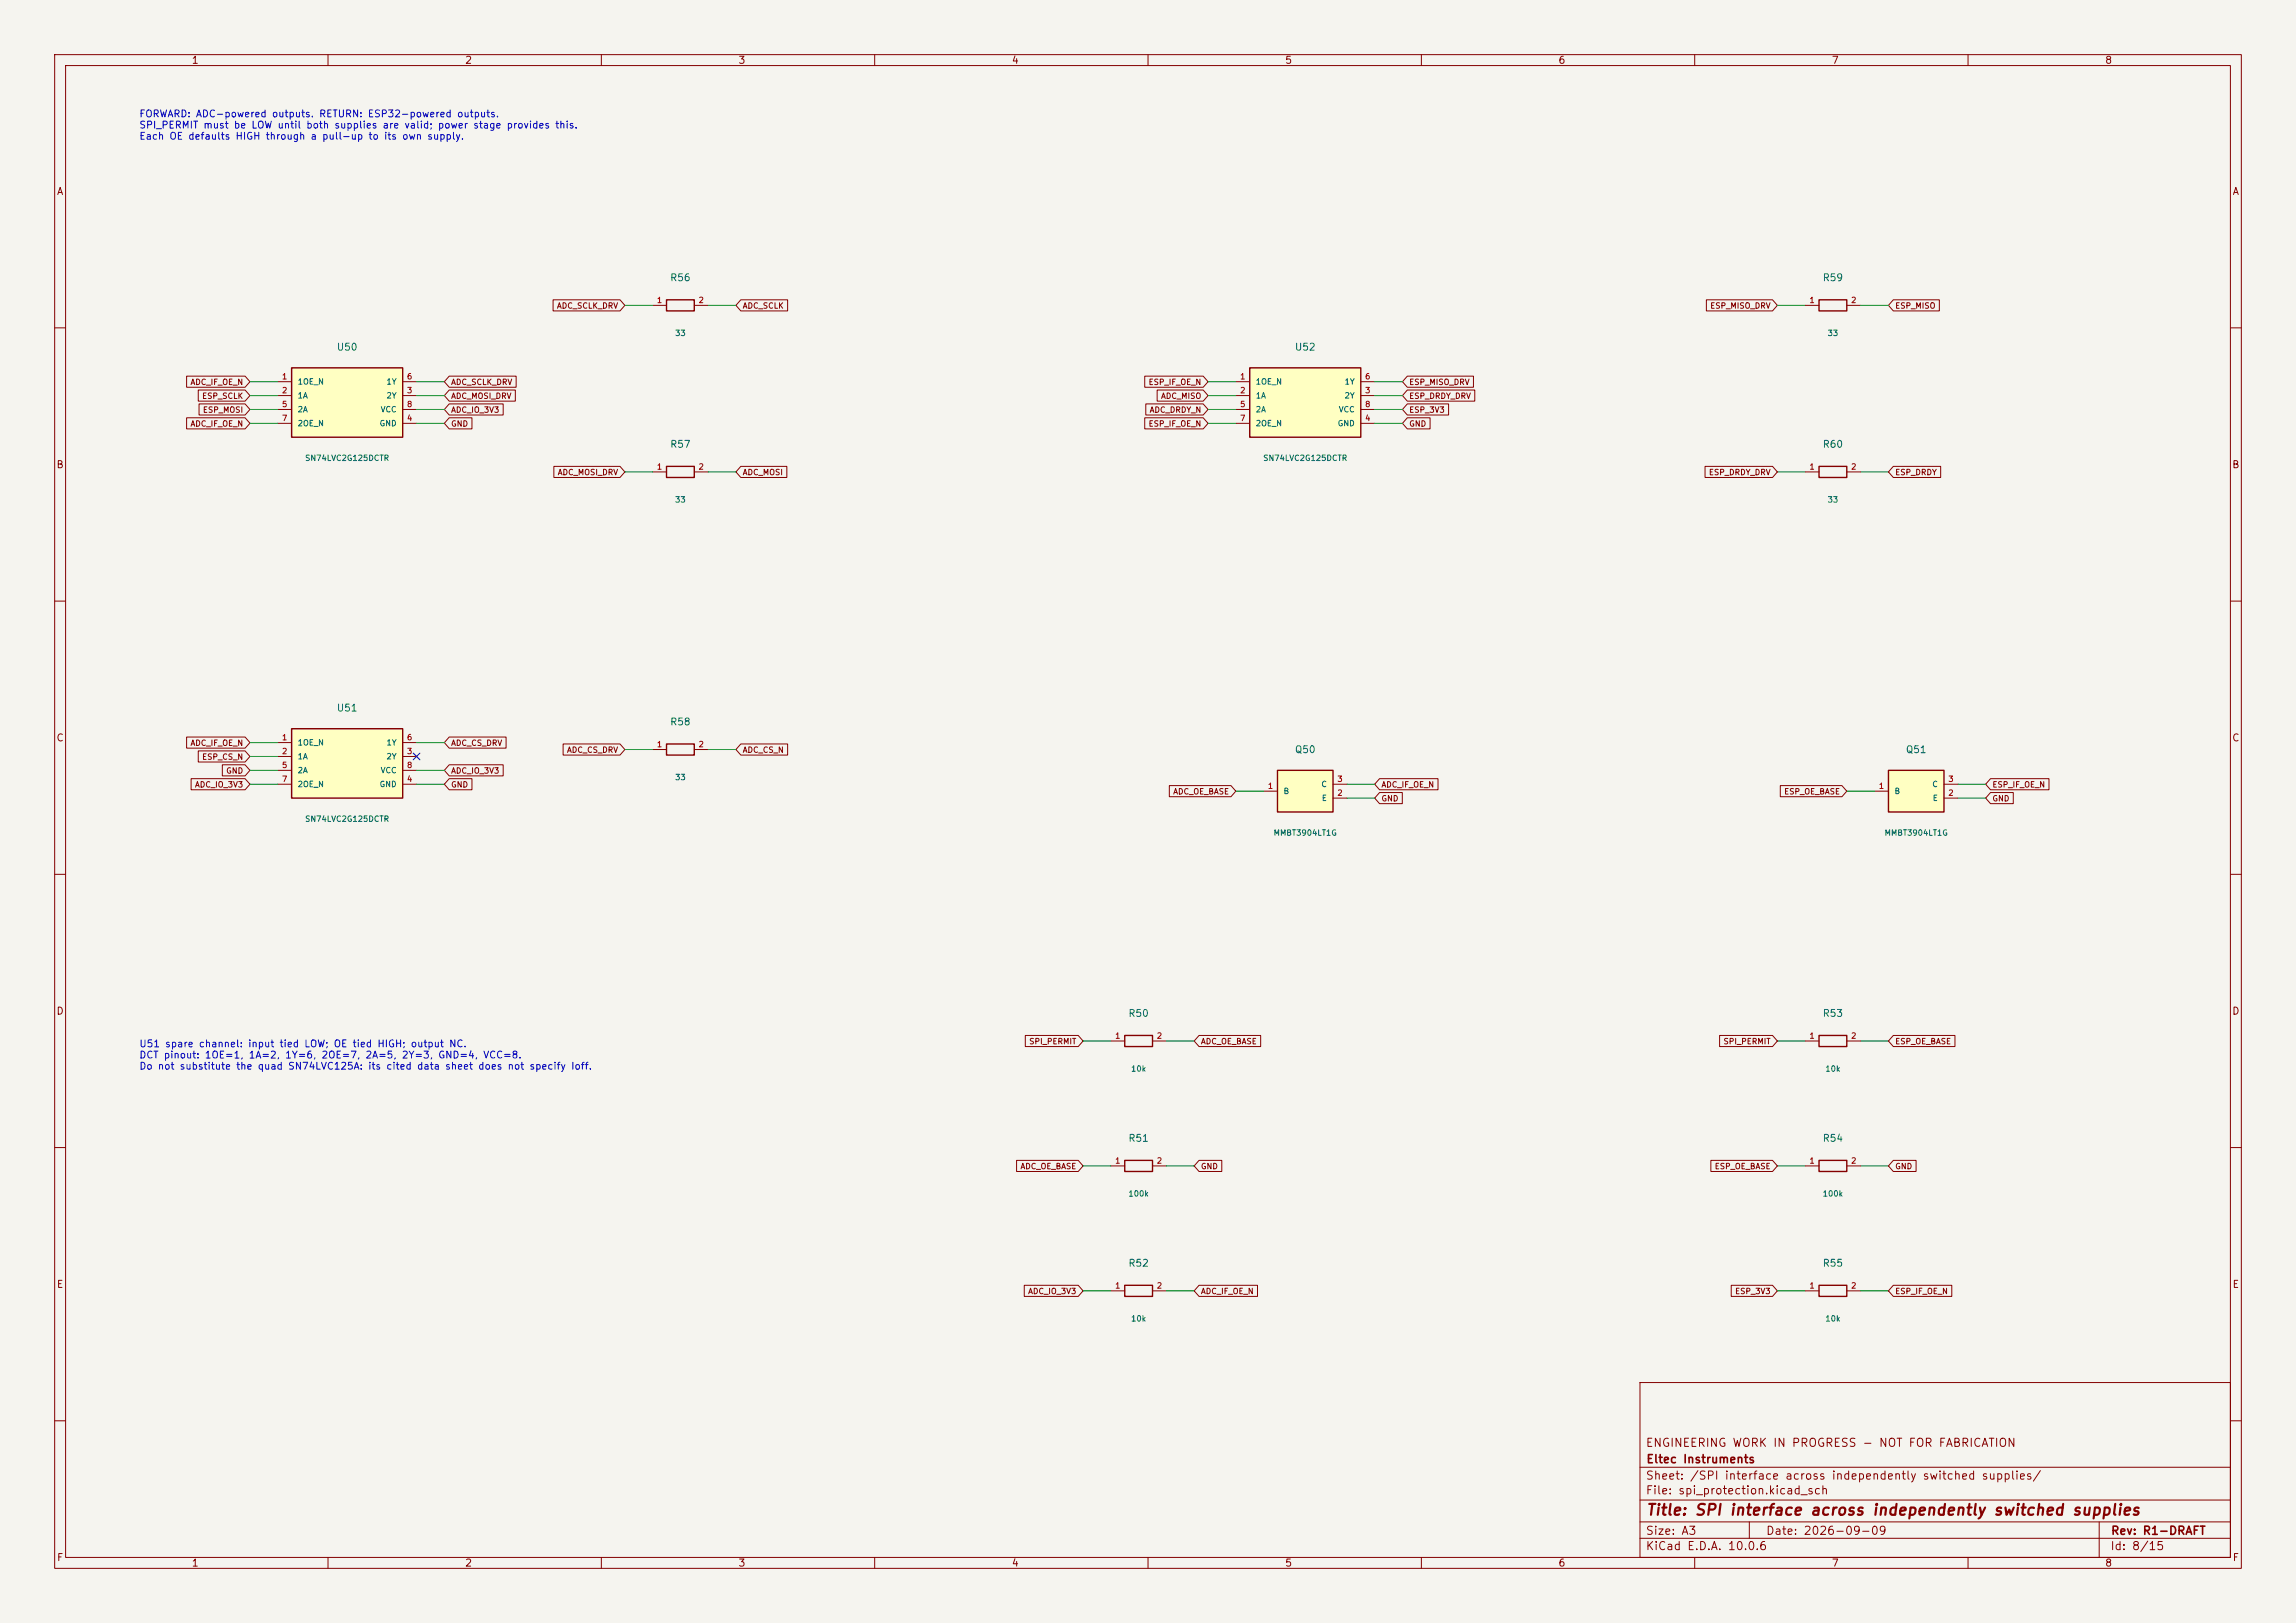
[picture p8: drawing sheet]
<svg xmlns="http://www.w3.org/2000/svg" width="420mm" height="297mm" viewBox="0 0 420 297" stroke-linecap="round" stroke-linejoin="round" font-family="sans-serif">
<defs><g id="words">
<text font-size="2" fill="#840000" x="301" y="277.8">Title: SPI interface across independently switched supplies</text>
<g font-size="1.5" fill="#840000">
<text x="300.9" y="265.1">ENGINEERING WORK IN PROGRESS - NOT FOR FABRICATION</text>
<text x="301" y="268.1">Eltec Instruments</text>
<text x="300.9" y="273.8">File: spi_protection.kicad_sch</text>
<text x="300.9" y="271.1">Sheet: /SPI interface across independently switched supplies/</text>
<text x="300.9" y="281.2">Size: A3</text>
<text x="322.9" y="281.2">Date: 2026-09-09</text>
<text x="386" y="281.2">Rev: R1-DRAFT</text>
<text x="300.9" y="284">KiCad E.D.A. 10.0.6</text>
<text x="385.9" y="284">Id: 8/15</text>
</g>
<g font-size="1.3" fill="#840000">
<text x="35" y="12">1</text>
<text x="85" y="12">2</text>
<text x="135" y="12">3</text>
<text x="185" y="12">4</text>
<text x="235" y="12">5</text>
<text x="285" y="12">6</text>
<text x="335" y="12">7</text>
<text x="385" y="12">8</text>
<text x="10.3" y="36">A</text>
<text x="408.3" y="36">A</text>
<text x="10.2" y="86">B</text>
<text x="408.2" y="86">B</text>
<text x="10.2" y="136">C</text>
<text x="408.2" y="136">C</text>
<text x="10.2" y="186">D</text>
<text x="408.2" y="186">D</text>
<text x="10.3" y="236">E</text>
<text x="408.3" y="236">E</text>
<text x="10.3" y="286">F</text>
<text x="35" y="287">1</text>
<text x="85" y="287">2</text>
<text x="135" y="287">3</text>
<text x="185" y="287">4</text>
<text x="235" y="287">5</text>
<text x="285" y="287">6</text>
<text x="335" y="287">7</text>
<text x="385" y="287">8</text>
<text x="408.3" y="286">F</text>
</g>
<g font-size="1.3" fill="#0000c2">
<text x="25.4" y="21.8">FORWARD: ADC-powered outputs. RETURN: ESP32-powered outputs.</text>
<text x="25.4" y="23.8">SPI_PERMIT must be LOW until both supplies are valid; power stage provides this.</text>
<text x="25.4" y="25.9">Each OE defaults HIGH through a pull-up to its own supply.</text>
<text x="25.4" y="192">U51 spare channel: input tied LOW; OE tied HIGH; output NC.</text>
<text x="25.4" y="194">DCT pinout: 1OE=1, 1A=2, 1Y=6, 2OE=7, 2A=5, 2Y=3, GND=4, VCC=8.</text>
<text x="25.4" y="196">Do not substitute the quad SN74LVC125A: its cited data sheet does not specify Ioff.</text>
</g>
<g font-size="1.3" fill="#006464">
<text x="122.5" y="51.8">R56</text>
<text x="333.3" y="51.8">R59</text>
<text x="61.5" y="64.5">U50</text>
<text x="236.8" y="64.5">U52</text>
<text x="122.5" y="82.2">R57</text>
<text x="333.3" y="82.2">R60</text>
<text x="61.5" y="130.5">U51</text>
<text x="122.5" y="133">R58</text>
<text x="236.8" y="138.1">Q50</text>
<text x="348.5" y="138.1">Q51</text>
<text x="206.3" y="186.4">R50</text>
<text x="333.3" y="186.4">R53</text>
<text x="206.3" y="209.2">R51</text>
<text x="333.3" y="209.2">R54</text>
<text x="206.3" y="232.1">R52</text>
<text x="333.3" y="232.1">R55</text>
</g>
<g font-size="1" fill="#840000">
<text x="101.8" y="56.7">ADC_SCLK_DRV</text>
<text x="135.8" y="56.7">ADC_SCLK</text>
<text x="312.7" y="56.7">ESP_MISO_DRV</text>
<text x="346.6" y="56.7">ESP_MISO</text>
<text x="34.7" y="70.7">ADC_IF_OE_N</text>
<text x="82.4" y="70.7">ADC_SCLK_DRV</text>
<text x="210" y="70.7">ESP_IF_OE_N</text>
<text x="257.7" y="70.7">ESP_MISO_DRV</text>
<text x="36.9" y="73.2">ESP_SCLK</text>
<text x="37" y="75.8">ESP_MOSI</text>
<text x="82.4" y="75.8">ADC_IO_3V3</text>
<text x="82.4" y="73.2">ADC_MOSI_DRV</text>
<text x="210.2" y="75.8">ADC_DRDY_N</text>
<text x="212.3" y="73.2">ADC_MISO</text>
<text x="257.7" y="73.2">ESP_DRDY_DRV</text>
<text x="257.7" y="75.8">ESP_3V3</text>
<text x="34.7" y="78.3">ADC_IF_OE_N</text>
<text x="82.4" y="78.3">GND</text>
<text x="210" y="78.3">ESP_IF_OE_N</text>
<text x="257.7" y="78.3">GND</text>
<text x="101.9" y="87.2">ADC_MOSI_DRV</text>
<text x="135.8" y="87.2">ADC_MOSI</text>
<text x="312.5" y="87.2">ESP_DRDY_DRV</text>
<text x="346.6" y="87.2">ESP_DRDY</text>
<text x="34.7" y="136.7">ADC_IF_OE_N</text>
<text x="82.4" y="136.7">ADC_CS_DRV</text>
<text x="36.9" y="139.3">ESP_CS_N</text>
<text x="41.3" y="141.8">GND</text>
<text x="82.4" y="141.8">ADC_IO_3V3</text>
<text x="103.6" y="138">ADC_CS_DRV</text>
<text x="135.8" y="138">ADC_CS_N</text>
<text x="35.6" y="144.4">ADC_IO_3V3</text>
<text x="82.4" y="144.4">GND</text>
<text x="214.5" y="145.6">ADC_OE_BASE</text>
<text x="252.6" y="146.9">GND</text>
<text x="252.6" y="144.4">ADC_IF_OE_N</text>
<text x="326.3" y="145.6">ESP_OE_BASE</text>
<text x="364.4" y="146.9">GND</text>
<text x="364.4" y="144.4">ESP_IF_OE_N</text>
<text x="188.2" y="191.3">SPI_PERMIT</text>
<text x="219.6" y="191.3">ADC_OE_BASE</text>
<text x="315.2" y="191.3">SPI_PERMIT</text>
<text x="346.6" y="191.3">ESP_OE_BASE</text>
<text x="186.6" y="214.2">ADC_OE_BASE</text>
<text x="219.6" y="214.2">GND</text>
<text x="313.6" y="214.2">ESP_OE_BASE</text>
<text x="346.6" y="214.2">GND</text>
<text x="188" y="237.1">ADC_IO_3V3</text>
<text x="219.6" y="237.1">ADC_IF_OE_N</text>
<text x="317.3" y="237.1">ESP_3V3</text>
<text x="346.6" y="237.1">ESP_IF_OE_N</text>
</g>
<g font-size="1" fill="#a90000">
<text x="120.1" y="55.7">1</text>
<text x="127.7" y="55.7">2</text>
<text x="330.9" y="55.7">1</text>
<text x="338.5" y="55.7">2</text>
<text x="51.5" y="69.7">1</text>
<text x="74.3" y="69.7">6</text>
<text x="226.7" y="69.7">1</text>
<text x="249.6" y="69.7">6</text>
<text x="51.5" y="72.2">2</text>
<text x="51.5" y="74.7">5</text>
<text x="51.5" y="77.3">7</text>
<text x="74.3" y="72.2">3</text>
<text x="74.3" y="77.3">4</text>
<text x="74.3" y="74.7">8</text>
<text x="226.7" y="72.2">2</text>
<text x="226.7" y="74.7">5</text>
<text x="226.7" y="77.3">7</text>
<text x="249.6" y="72.2">3</text>
<text x="249.6" y="77.3">4</text>
<text x="249.6" y="74.7">8</text>
<text x="120.1" y="86.2">1</text>
<text x="127.7" y="86.2">2</text>
<text x="330.9" y="86.2">1</text>
<text x="338.5" y="86.2">2</text>
<text x="51.5" y="135.7">1</text>
<text x="74.3" y="135.7">6</text>
<text x="120.1" y="137">1</text>
<text x="127.7" y="137">2</text>
<text x="51.5" y="138.2">2</text>
<text x="51.5" y="140.8">5</text>
<text x="51.5" y="143.3">7</text>
<text x="74.3" y="138.2">3</text>
<text x="74.3" y="143.3">4</text>
<text x="74.3" y="140.8">8</text>
<text x="244.5" y="143.3">3</text>
<text x="356.3" y="143.3">3</text>
<text x="231.8" y="144.6">1</text>
<text x="244.5" y="145.9">2</text>
<text x="343.6" y="144.6">1</text>
<text x="356.3" y="145.9">2</text>
<text x="203.9" y="190.3">1</text>
<text x="211.5" y="190.3">2</text>
<text x="330.9" y="190.3">1</text>
<text x="338.5" y="190.3">2</text>
<text x="203.9" y="213.2">1</text>
<text x="211.5" y="213.2">2</text>
<text x="330.9" y="213.2">1</text>
<text x="338.5" y="213.2">2</text>
<text x="203.9" y="236">1</text>
<text x="211.5" y="236">2</text>
<text x="330.9" y="236">1</text>
<text x="338.5" y="236">2</text>
</g>
<g font-size="1" fill="#006464">
<text x="123.4" y="61.7">33</text>
<text x="334.2" y="61.7">33</text>
<text x="54.4" y="70.6">1OE_N</text>
<text x="70.6" y="70.6">1Y</text>
<text x="229.6" y="70.6">1OE_N</text>
<text x="245.9" y="70.6">1Y</text>
<text x="54.4" y="73.2">1A</text>
<text x="54.4" y="75.7">2A</text>
<text x="69.5" y="75.7">VCC</text>
<text x="70.6" y="73.2">2Y</text>
<text x="229.6" y="73.2">1A</text>
<text x="229.6" y="75.7">2A</text>
<text x="244.8" y="75.7">VCC</text>
<text x="245.9" y="73.2">2Y</text>
<text x="54.4" y="78.2">2OE_N</text>
<text x="69.3" y="78.2">GND</text>
<text x="229.6" y="78.2">2OE_N</text>
<text x="244.6" y="78.2">GND</text>
<text x="55.7" y="84.6">SN74LVC2G125DCTR</text>
<text x="231" y="84.6">SN74LVC2G125DCTR</text>
<text x="123.4" y="92.2">33</text>
<text x="334.2" y="92.2">33</text>
<text x="54.4" y="136.7">1OE_N</text>
<text x="70.6" y="136.7">1Y</text>
<text x="54.4" y="139.2">1A</text>
<text x="54.4" y="141.7">2A</text>
<text x="69.5" y="141.7">VCC</text>
<text x="70.6" y="139.2">2Y</text>
<text x="123.4" y="143">33</text>
<text x="54.4" y="144.3">2OE_N</text>
<text x="69.3" y="144.3">GND</text>
<text x="234.7" y="145.5">B</text>
<text x="241.6" y="144.3">C</text>
<text x="241.7" y="146.8">E</text>
<text x="346.5" y="145.5">B</text>
<text x="353.4" y="144.3">C</text>
<text x="353.5" y="146.8">E</text>
<text x="55.7" y="150.6">SN74LVC2G125DCTR</text>
<text x="232.9" y="153.2">MMBT3904LT1G</text>
<text x="344.6" y="153.2">MMBT3904LT1G</text>
<text x="206.8" y="196.3">10k</text>
<text x="333.8" y="196.3">10k</text>
<text x="206.3" y="219.2">100k</text>
<text x="333.3" y="219.2">100k</text>
<text x="206.8" y="242.1">10k</text>
<text x="333.8" y="242.1">10k</text>
</g>
</g></defs>
<path d="M0 0h420v297h-420z" fill="#f5f4ef" stroke="#f5f4ef" stroke-width=".18"/>
<g fill="none" stroke="#840000" stroke-width=".18">
<path d="M10 10h400v277h-400zM12 12h396v273h-396zM60 10v2M110 10v2M160 10v2M210 10v2M260 10v2M310 10v2M360 10v2M10 60h2M408 60h2M10 110h2"/>
<path d="M408 110h2M10 160h2M408 160h2M10 210h2M203.2 213.4h2.5M210.8 213.4h2.6M408 210h2M300 253h108v32h-108zM10 260h2M300 278.5h108M300 274.5h108M300 268.5h108"/>
<path d="M320 278.5v3M384 278.5v6.5M408 260h2M60 285v2M110 285v2M160 285v2M210 285v2M260 285v2M300 281.5h108M310 285v2M360 285v2"/>
</g>
<path d="M205.7 212.3h5.1v2.1h-5.1z" fill="none" stroke="#840000" stroke-width=".25"/>
<path d="M345.4 141h10.2v7.6h-10.2z" fill="#ffffc2"/>
<path d="M121.9 54.9h5.1v2h-5.1zM121.9 136.1h5.1v2.1h-5.1zM345.4 141h10.2v7.6h-10.2zM205.7 235.2h5.1v2h-5.1z" fill="none" stroke="#840000" stroke-width=".25"/>
<path d="M119.4 55.9h2.5M127 55.9h2.5M119.4 137.2h2.5M127 137.2h2.5M342.9 144.8h2.5M355.6 146.1h2.5M355.6 143.5h2.5M203.2 236.2h2.5M210.8 236.2h2.6" fill="none" stroke="#840000" stroke-width=".18"/>
<path d="M53.3 67.3h20.4v12.7h-20.4z" fill="#ffffc2"/>
<path d="M53.3 67.3h20.4v12.7h-20.4zM205.7 189.5h5.1v2h-5.1z" fill="none" stroke="#840000" stroke-width=".25"/>
<path d="M50.8 69.9h2.5M50.8 72.4h2.5M50.8 77.5h2.5M50.8 74.9h2.5M73.7 69.9h2.5M73.7 72.4h2.5M73.7 77.5h2.5M73.7 74.9h2.5M203.2 190.5h2.5M210.8 190.5h2.6" fill="none" stroke="#840000" stroke-width=".18"/>
<path d="M53.3 133.4h20.4v12.7h-20.4z" fill="#ffffc2"/>
<path d="M121.9 85.3h5.1v2.1h-5.1zM53.3 133.4h20.4v12.7h-20.4z" fill="none" stroke="#840000" stroke-width=".25"/>
<path d="M119.4 86.4h2.5M127 86.4h2.5M50.8 135.9h2.5M50.8 138.4h2.5M73.7 135.9h2.5M73.7 138.4h2.5M50.8 143.5h2.5M50.8 141h2.5M73.7 143.5h2.5M73.7 141h2.5" fill="none" stroke="#840000" stroke-width=".18"/>
<path d="M228.6 67.3h20.3v12.7h-20.3z" fill="#ffffc2"/>
<path d="M332.7 54.9h5.1v2h-5.1zM228.6 67.3h20.3v12.7h-20.3zM332.7 85.3h5.1v2.1h-5.1zM332.7 212.3h5.1v2.1h-5.1z" fill="none" stroke="#840000" stroke-width=".25"/>
<g fill="none" stroke="#840000" stroke-width=".18">
<path d="M330.2 55.9h2.5M337.8 55.9h2.6M226.1 69.9h2.5M226.1 72.4h2.5M226.1 77.5h2.5M226.1 74.9h2.5M248.9 69.9h2.6M248.9 72.4h2.6M248.9 77.5h2.6M248.9 74.9h2.6M330.2 86.4h2.5M337.8 86.4h2.6"/>
<path d="M330.2 213.4h2.5M337.8 213.4h2.6"/>
</g>
<path d="M233.7 141h10.1v7.6h-10.1z" fill="#ffffc2"/>
<path d="M233.7 141h10.1v7.6h-10.1zM332.7 189.5h5.1v2h-5.1zM332.7 235.2h5.1v2h-5.1z" fill="none" stroke="#840000" stroke-width=".25"/>
<g fill="none" stroke="#840000" stroke-width=".18">
<path d="M101.2 54.9h12.2l.9 1-.9 1h-12.2zM135.5 54.9h8.6v2h-8.6l-.9-1zM312.1 54.9h12.1l.9 1-.9 1h-12.1zM346.3 54.9h8.4v2h-8.4l-.9-1zM34.1 76.5h10.7l.9 1-.9 1h-10.7zM34.1 68.8h10.7l.9 1.1-.9 1h-10.7zM36.3 71.4h8.5l.9 1-.9 1h-8.5zM36.4 73.9h8.4l.9 1-.9 1h-8.4zM82.2 73.9h9.8v2h-9.8l-.9-1zM82.2 76.5h4.1v2h-4.1l-.9-1zM82.2 68.8h12.2v2.1h-12.2l-.9-1zM82.2 71.4h12.1v2h-12.1l-.9-1z"/>
<path d="M209.4 76.5h10.7l.9 1-.9 1h-10.7zM209.4 68.8h10.7l.9 1.1-.9 1h-10.7zM209.6 73.9h10.5l.9 1-.9 1h-10.5zM211.7 71.4h8.4l.9 1-.9 1h-8.4zM257.4 68.8h12.1v2.1h-12.1l-.9-1zM257.4 71.4h12.4v2h-12.4l-.9-1zM257.4 73.9h7.6v2h-7.6l-.9-1zM257.4 76.5h4.2v2h-4.2l-.9-1zM101.3 85.3h12.1l.9 1.1-.9 1h-12.1zM135.5 85.3h8.4v2.1h-8.4l-.9-1zM311.9 85.3h12.3l.9 1.1-.9 1h-12.3zM346.3 85.3h8.7v2.1h-8.7l-.9-1z"/>
<path d="M34.1 134.9h10.7l.9 1-.9 1h-10.7zM36.3 137.4h8.5l.9 1-.9 1h-8.5zM40.7 140h4.1l.9 1-.9 1h-4.1zM82.2 134.9h10.4v2h-10.4l-.9-1zM82.2 140h9.8v2h-9.8l-.9-1zM103 136.1h10.4l.9 1.1-.9 1h-10.4zM135.5 136.1h8.6v2.1h-8.6l-.9-1zM35 142.5h9.8l.9 1-.9 1h-9.8zM82.2 142.5h4.1v2h-4.1l-.9-1zM213.9 143.8h11.3l.9 1-.9 1h-11.3zM231.1 144.8h2.6M243.8 146.1h2.6"/>
<path d="M243.8 143.5h2.6M252.3 145h4.2v2.1h-4.2l-.8-1zM252.3 142.5h10.7v2h-10.7l-.8-1zM325.7 143.8h11.2l.9 1-.9 1h-11.2zM364.1 145h4.2v2.1h-4.2l-.9-1zM364.1 142.5h10.7v2h-10.7l-.9-1zM187.6 189.5h9.6l.9 1-.9 1h-9.6zM219.3 189.5h11.3v2h-11.3l-.9-1zM314.6 189.5h9.6l.9 1-.9 1h-9.6zM330.2 190.5h2.5M337.8 190.5h2.6M346.3 189.5h11.3v2h-11.3l-.9-1z"/>
<path d="M186 212.3h11.2l.9 1.1-.9 1h-11.2zM219.3 212.3h4.2v2.1h-4.2l-.9-1zM313 212.3h11.2l.9 1.1-.9 1h-11.2zM346.3 212.3h4.2v2.1h-4.2l-.9-1zM187.4 235.2h9.8l.9 1-.9 1h-9.8zM219.3 235.2h10.7v2h-10.7l-.9-1zM316.7 235.2h7.5l.9 1-.9 1h-7.5zM330.2 236.2h2.5M337.8 236.2h2.6M346.3 235.2h10.7v2h-10.7l-.9-1z"/>
</g>
<g fill="none" stroke="#009600" stroke-width=".18">
<path d="M114.3 55.9h5.1M129.5 55.9h5.1M325.1 55.9h5.1M340.4 55.9h5M45.7 69.9h5.1M45.7 72.4h5.1M45.7 74.9h5.1M45.7 77.5h5.1M76.2 69.9h5.1M76.2 72.4h5.1M76.2 74.9h5.1M76.2 77.5h5.1"/>
<path d="M221 69.9h5.1M221 72.4h5.1M221 74.9h5.1M221 77.5h5.1M251.5 69.9h5M251.5 72.4h5M251.5 74.9h5M251.5 77.5h5M114.3 86.4h5.1M129.5 86.4h5.1M325.1 86.4h5.1M340.4 86.4h5"/>
<path d="M45.7 135.9h5.1M45.7 138.4h5.1M76.2 135.9h5.1M114.3 137.2h5.1M129.5 137.2h5.1M45.7 143.5h5.1M45.7 141h5.1M76.2 143.5h5.1M76.2 141h5.1M226.1 144.8h5M246.4 143.5h5.1M246.4 146.1h5.1"/>
<path d="M337.8 144.8h5.1M358.1 143.5h5.1M358.1 146.1h5.1M198.1 190.5h5.1M213.4 190.5h5M325.1 190.5h5.1M340.4 190.5h5M198.1 213.4h5.1M213.4 213.4h5M325.1 213.4h5.1M340.4 213.4h5M198.1 236.2h5.1"/>
<path d="M213.4 236.2h5M325.1 236.2h5.1M340.4 236.2h5"/>
</g>
<path d="M75.6 137.8l1.2 1.2M76.8 137.8l-1.2 1.2" fill="none" stroke="#000084" stroke-width=".18"/>
<use href="#words"/>
</svg>
